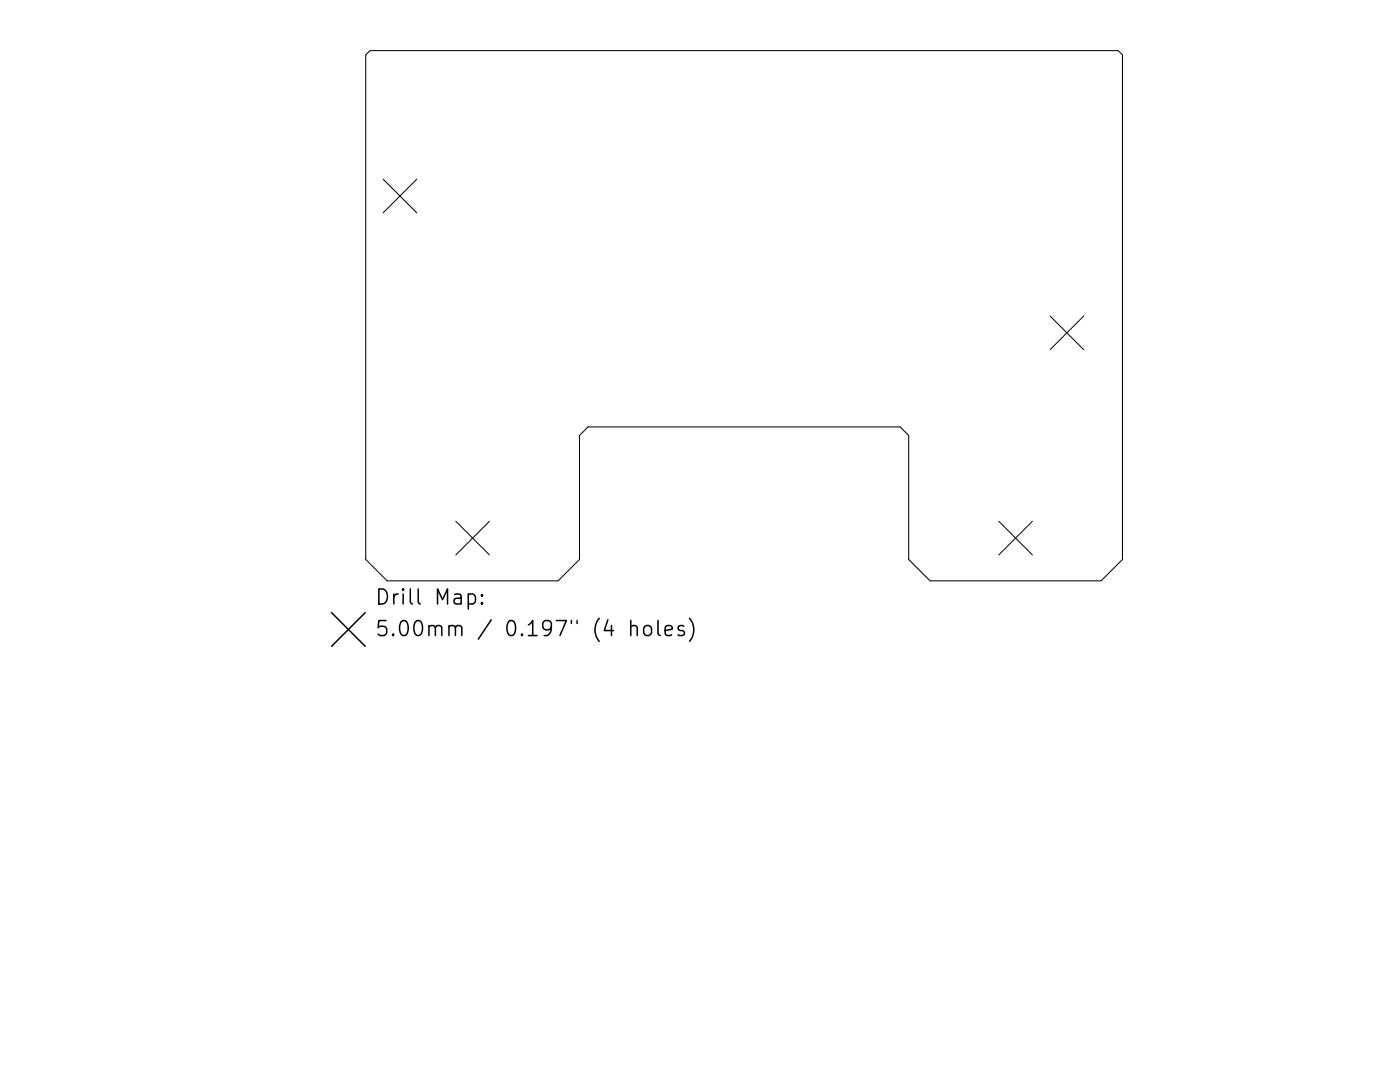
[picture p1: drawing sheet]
<svg xmlns="http://www.w3.org/2000/svg" width="279mm" height="216mm" viewBox="0 0 279 216" stroke-linecap="round" stroke-linejoin="round" font-family="sans-serif">
<path d="M73.8 10.1h149.4l.8 .9v100.6l-4.3 4.3h-34.1l-4.2-4.3v-24.7l-1.8-1.7h-62.2l-1.7 1.7v24.7l-4.3 4.3h-34.1l-4.3-4.3v-100.6zM76.5 35.8l6.7 6.7M83.2 35.8l-6.7 6.7M209.6 63.1l6.7 6.7M216.3 63.1l-6.7 6.7M91 104l6.7 6.7M97.7 104l-6.7 6.7M199.3 104l6.7 6.7M206 104l-6.7 6.7" fill="none" stroke="#000" stroke-width=".2"/>
<g fill="none" stroke="#000" stroke-width=".3">
<path d="M75.6 117.5h.7a1.62 1.62 0 0 1 1 1.5 1.62 1.62 0 0 1-1 1.5h-.7zM78.6 118.5v2M79.5 118.5a.77 .77 0 0 0-.9 .6M80.5 117.5l-.2 .2 .2 .1 .1-.1-.1-.2v.3M80.5 118.5v2M81.9 117.5v2.6l.1 .3 .3 .1M83.5 117.5v2.6l.1 .3 .3 .1M90.7 118.7l.3-.2 .9 .2 .1 .2v1.6M92 119.2l-.3 .2h-.7a.59 .59 0 0 0-.4 .5 .59 .59 0 0 0 .4 .6h.7l.3-.1M93.5 118.7l.8-.2 .3 .2 .3 .4v.8l-.3 .5-.3 .1-.8-.1M93.5 118.5v3M96.2 118.7l.1 .1-.1 .1-.2-.1 .2-.1v.2"/>
<path d="M66.2 122.2l6.7 6.8M72.9 122.2l-6.7 6.8M77 123.8h-1.4l-.1 1.4 .4-.2h.7l.3 .1 .3 .4v.7l-.2 .3-.4 .3h-.7l-.4-.3M78.5 126.5l.1 .2-.1 .1-.2-.1 .2-.2v.3M80 124.1a.72 .72 0 0 1 .8-.3 .72 .72 0 0 1 .5 .6 1.76 1.76 0 0 1-.6 2.4 .77 .77 0 0 1-.8-.6 2.56 2.56 0 0 1 .1-2.1zM83 124a.71 .71 0 0 1 1.2 .4 1.76 1.76 0 0 1-.6 2.4 .77 .77 0 0 1-.9-.6 2.34 2.34 0 0 1 .3-2.2zM85.6 125.1a.74 .74 0 0 1 1.3 .1v1.6M85.6 124.8v2M86.9 125.2l.1-.2 .3-.2 .7 .2 .2 .2v1.6M87.3 120.5v-3l1 2.2 1-2.2v3M89.6 125.1a.75 .75 0 0 1 1.3 .1v1.6M89.6 124.8v2"/>
<path d="M90.9 125.2l.1-.2 .3-.2 .7 .2 .2 .2v1.6M96.2 120.2l.1 .2-.1 .1-.2-.1 .2-.2v.3M98 123.7l-2.5 3.8M101.5 124.1a.72 .72 0 0 1 .7-.3 .72 .72 0 0 1 .5 .6 1.76 1.76 0 0 1-.5 2.4 .77 .77 0 0 1-.9-.6 2.56 2.56 0 0 1 .2-2.1zM104.2 126.5l.1 .2-.1 .1-.2-.1 .2-.2v.3M105.5 124.7l.2-.2 .6-.7v3M105.5 126.8h1.7M110 125.1l-.1 .3-.4 .3-.9-.2-.3-.4v-.7l.3-.4 .9-.2 .4 .3a1.98 1.98 0 0 1-.7 2.7h-.6M111 123.8h2l-1.3 3M114 123.8v.6M115.2 123.8v.6M119.6 123.4a3.4 3.4 0 0 0 0 4.6"/>
<path d="M121.3 123.7l-.7 2.1h1.9M122 124.8v2M125.9 125.1a.75 .75 0 0 1 1.3 .1v1.6M125.9 123.8v3M128.7 125a.81 .81 0 0 1 1.3 .4v.8a.81 .81 0 0 1-.8 .6 .81 .81 0 0 1-.7-.6v-.8zM131.3 123.8v2.6l.2 .3 .2 .1M132.7 125.8l1.5-.3-.2-.5-.8-.2-.3 .2-.2 .2v1.2l.2 .3 .3 .1 .8-.1M136.5 125l-.8-.2-.2 .2-.2 .2 .2 .5 1 .3 .1 .2-.1 .5-.3 .1-.9-.1M137.6 123.4a3.4 3.4 0 0 1 0 4.6"/>
</g>
</svg>
